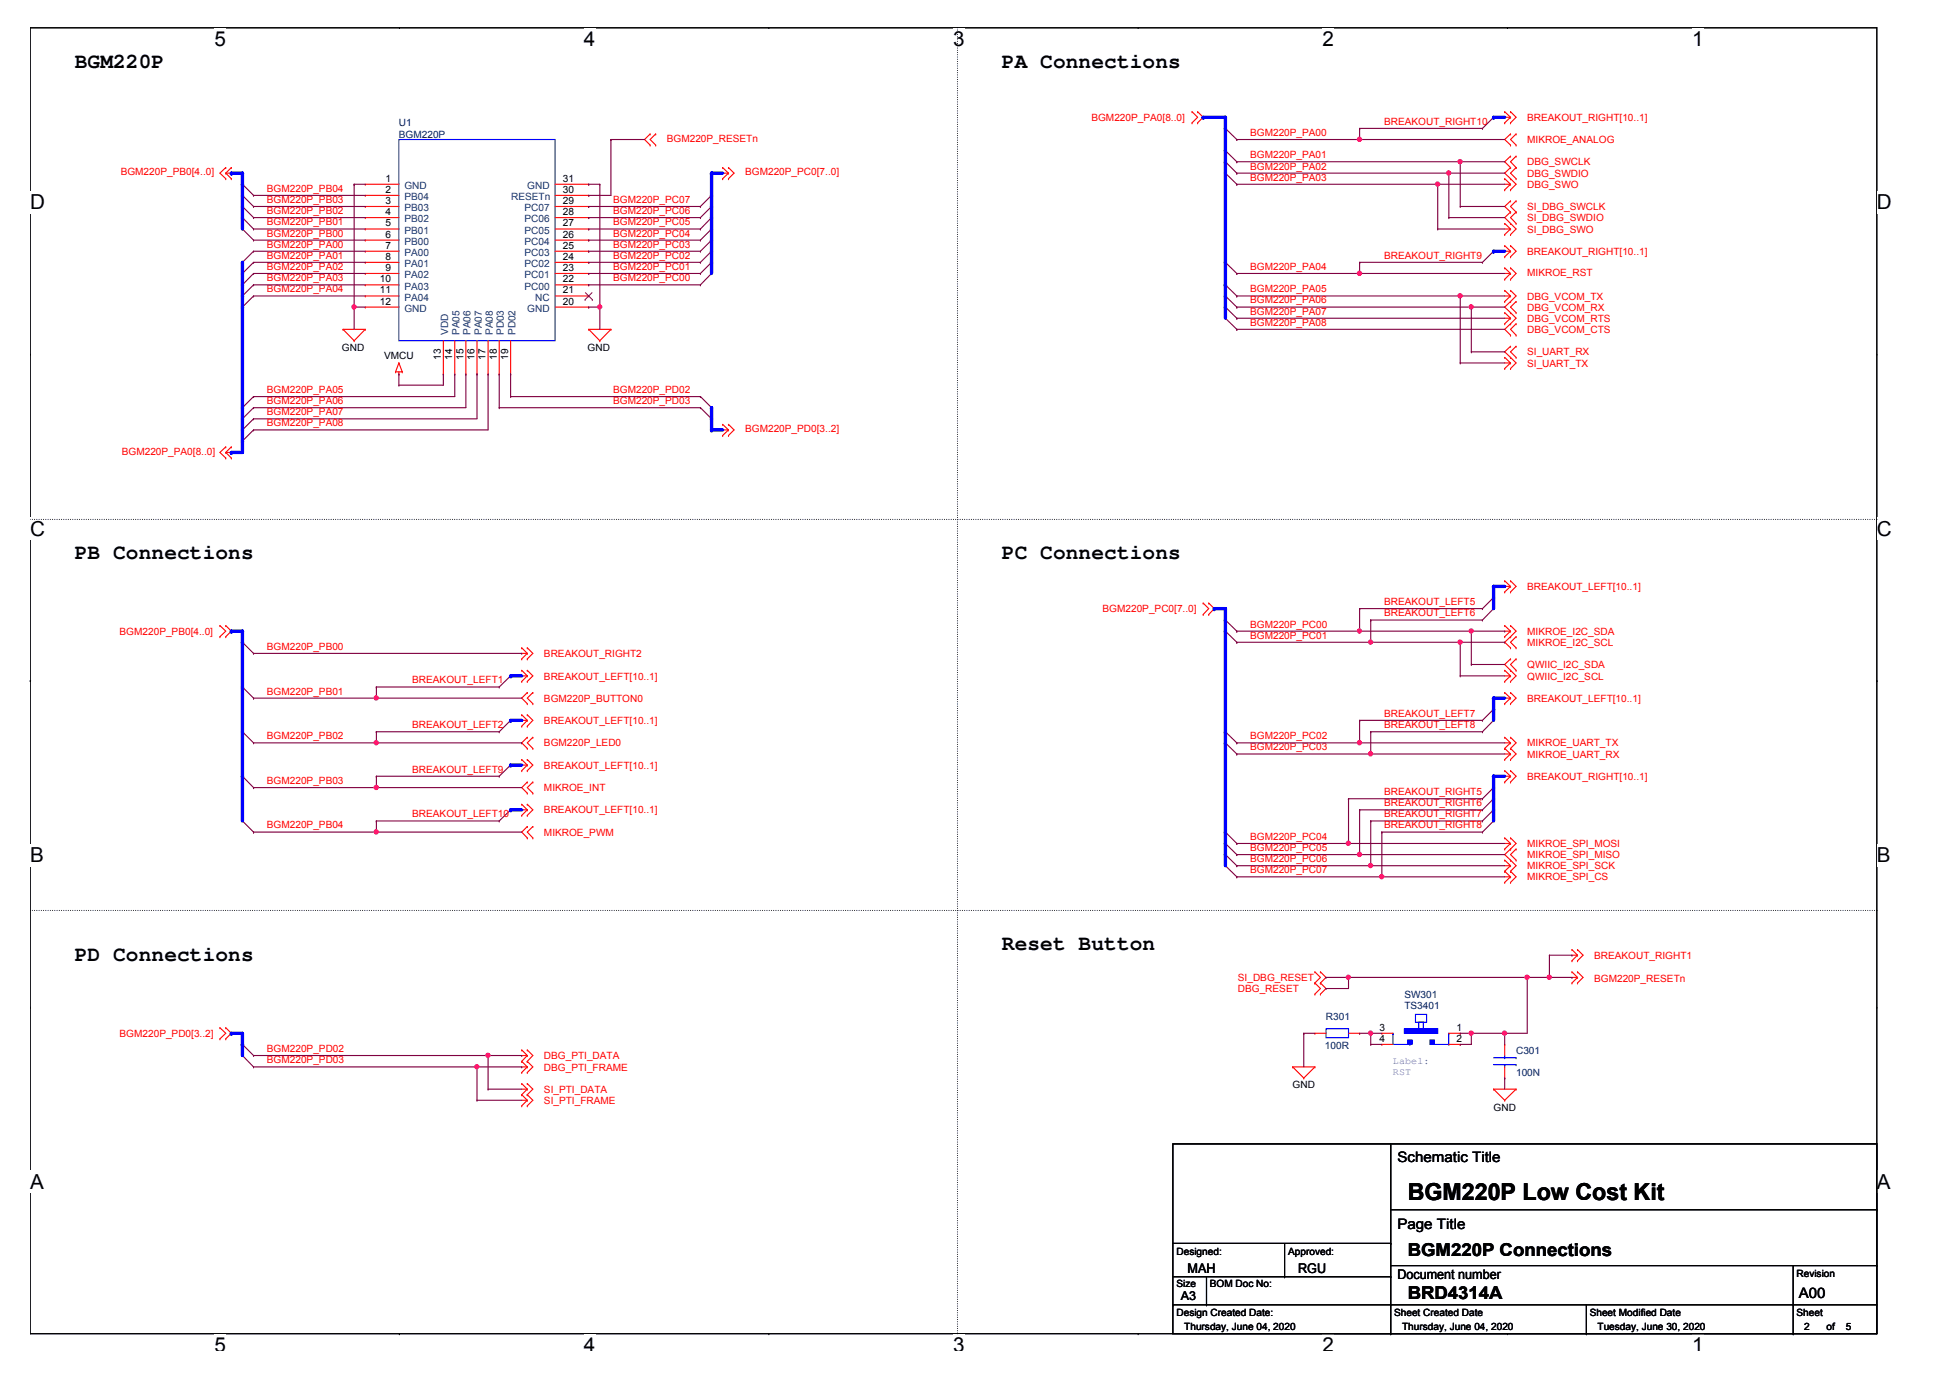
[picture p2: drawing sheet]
<svg xmlns="http://www.w3.org/2000/svg" width="297mm" height="210mm" viewBox="0 0 297 210" stroke-linecap="round" stroke-linejoin="round" font-family="sans-serif">
<defs><g id="words">
<text font-size="3.6" x="214.4" y="182.8">BGM220P Low Cost Kit</text>
<g font-size="3.2">
<text x="11.4" y="10.3">BGM220P</text>
<text x="152.6" y="10.3">PA Connections</text>
<text x="11.4" y="85.2">PB Connections</text>
<text x="152.6" y="85.2">PC Connections</text>
<text x="11.4" y="146.4">PD Connections</text>
<text x="152.6" y="144.7">Reset Button</text>
</g>
<g font-size="3.1">
<text x="32.7" y="7">5</text>
<text x="89" y="7">4</text>
<text x="145.2" y="7">3</text>
<text x="201.5" y="7">2</text>
<text x="257.7" y="7">1</text>
<text x="4.6" y="31.9">D</text>
<text x="285.9" y="31.9">D</text>
<text x="4.6" y="81.6">C</text>
<text x="285.9" y="81.6">C</text>
<text x="4.6" y="131.3">B</text>
<text x="285.9" y="131.3">B</text>
<text x="4.6" y="181.1">A</text>
<text x="285.9" y="181.1">A</text>
<text x="32.7" y="206">5</text>
<text x="89" y="206">4</text>
<text x="145.2" y="206">3</text>
<text x="201.5" y="206">2</text>
<text x="257.7" y="206">1</text>
</g>
<g font-size="2.7">
<text x="214.4" y="191.3">BGM220P Connections</text>
<text x="214.4" y="197.9">BRD4314A</text>
</g>
<g font-size="2.2">
<text x="212.9" y="177">Schematic Title</text>
<text x="212.9" y="187.2">Page Title</text>
<text x="274" y="197.7">A00</text>
</g>
<g font-size="2">
<text x="180.9" y="193.8">MAH</text>
<text x="197.8" y="193.8">RGU</text>
<text x="212.9" y="194.9">Document number</text>
</g>
<text font-size="1.9" x="179.9" y="198.1">A3</text>
<g font-size="1.5" fill="#000080">
<text x="60.8" y="19.3">U1</text>
<text x="60.8" y="21">BGM220P</text>
<text x="202" y="155.4">R301</text>
<text x="213.9" y="152">SW301</text>
<text x="213.9" y="153.7">TS3401</text>
<text x="201.8" y="159.8">100R</text>
<text x="230.9" y="160.5">C301</text>
<text x="230.9" y="163.9">100N</text>
</g>
<g font-size="1.5" fill="#f00">
<text x="101.6" y="21.6">BGM220P_RESETn</text>
<text x="166.3" y="18.4">BGM220P_PA0[8..0]</text>
<text x="190.4" y="20.7">BGM220P_PA00</text>
<text x="210.8" y="19">BREAKOUT_RIGHT10</text>
<text x="232.6" y="18.4">BREAKOUT_RIGHT[10..1]</text>
<text x="232.6" y="21.8">MIKROE_ANALOG</text>
<text x="18.4" y="26.7">BGM220P_PB0[4..0]</text>
<text x="40.7" y="29.2">BGM220P_PB04</text>
<text x="113.5" y="26.7">BGM220P_PC0[7..0]</text>
<text x="190.4" y="27.5">BGM220P_PA03</text>
<text x="190.4" y="25.8">BGM220P_PA02</text>
<text x="190.4" y="24.1">BGM220P_PA01</text>
<text x="232.6" y="25.2">DBG_SWCLK</text>
<text x="232.6" y="26.9">DBG_SWDIO</text>
<text x="232.6" y="28.6">DBG_SWO</text>
<text x="40.7" y="30.9">BGM220P_PB03</text>
<text x="40.7" y="32.6">BGM220P_PB02</text>
<text x="40.7" y="34.3">BGM220P_PB01</text>
<text x="93.4" y="34.3">BGM220P_PC05</text>
<text x="93.4" y="32.6">BGM220P_PC06</text>
<text x="93.4" y="30.9">BGM220P_PC07</text>
<text x="232.6" y="32">SI_DBG_SWCLK</text>
<text x="232.6" y="33.7">SI_DBG_SWDIO</text>
<text x="232.6" y="35.4">SI_DBG_SWO</text>
<text x="40.7" y="36">BGM220P_PB00</text>
<text x="40.7" y="37.7">BGM220P_PA00</text>
<text x="40.7" y="39.4">BGM220P_PA01</text>
<text x="40.7" y="41.1">BGM220P_PA02</text>
<text x="93.4" y="41.1">BGM220P_PC01</text>
<text x="93.4" y="39.4">BGM220P_PC02</text>
<text x="93.4" y="37.7">BGM220P_PC03</text>
<text x="93.4" y="36">BGM220P_PC04</text>
<text x="190.4" y="41.1">BGM220P_PA04</text>
<text x="210.8" y="39.4">BREAKOUT_RIGHT9</text>
<text x="232.6" y="38.8">BREAKOUT_RIGHT[10..1]</text>
<text x="40.7" y="44.5">BGM220P_PA04</text>
<text x="40.7" y="42.8">BGM220P_PA03</text>
<text x="93.4" y="42.8">BGM220P_PC00</text>
<text x="190.4" y="44.5">BGM220P_PA05</text>
<text x="190.4" y="46.2">BGM220P_PA06</text>
<text x="190.4" y="47.9">BGM220P_PA07</text>
<text x="232.6" y="42">MIKROE_RST</text>
<text x="232.6" y="47.3">DBG_VCOM_RX</text>
<text x="232.6" y="45.6">DBG_VCOM_TX</text>
<text x="190.4" y="49.6">BGM220P_PA08</text>
<text x="232.6" y="50.7">DBG_VCOM_CTS</text>
<text x="232.6" y="49">DBG_VCOM_RTS</text>
<text x="40.7" y="59.9">BGM220P_PA05</text>
<text x="93.4" y="59.9">BGM220P_PD02</text>
<text x="232.6" y="54.1">SI_UART_RX</text>
<text x="232.6" y="55.8">SI_UART_TX</text>
<text x="40.7" y="61.6">BGM220P_PA06</text>
<text x="40.7" y="63.2">BGM220P_PA07</text>
<text x="40.7" y="64.9">BGM220P_PA08</text>
<text x="93.4" y="61.6">BGM220P_PD03</text>
<text x="113.5" y="65.9">BGM220P_PD0[3..2]</text>
<text x="18.6" y="69.3">BGM220P_PA0[8..0]</text>
<text x="232.6" y="89.9">BREAKOUT_LEFT[10..1]</text>
<text x="168" y="93.3">BGM220P_PC0[7..0]</text>
<text x="190.4" y="95.6">BGM220P_PC00</text>
<text x="210.8" y="93.9">BREAKOUT_LEFT6</text>
<text x="210.8" y="92.2">BREAKOUT_LEFT5</text>
<text x="18.2" y="96.7">BGM220P_PB0[4..0]</text>
<text x="40.7" y="99">BGM220P_PB00</text>
<text x="82.9" y="100.1">BREAKOUT_RIGHT2</text>
<text x="190.4" y="97.3">BGM220P_PC01</text>
<text x="232.6" y="98.4">MIKROE_I2C_SCL</text>
<text x="232.6" y="96.7">MIKROE_I2C_SDA</text>
<text x="232.6" y="101.8">QWIIC_I2C_SDA</text>
<text x="40.7" y="105.8">BGM220P_PB01</text>
<text x="62.8" y="104.1">BREAKOUT_LEFT1</text>
<text x="82.9" y="106.9">BGM220P_BUTTON0</text>
<text x="82.9" y="103.5">BREAKOUT_LEFT[10..1]</text>
<text x="232.6" y="106.9">BREAKOUT_LEFT[10..1]</text>
<text x="232.6" y="103.5">QWIIC_I2C_SCL</text>
<text x="40.7" y="112.6">BGM220P_PB02</text>
<text x="62.8" y="110.9">BREAKOUT_LEFT2</text>
<text x="82.9" y="113.7">BGM220P_LED0</text>
<text x="82.9" y="110.3">BREAKOUT_LEFT[10..1]</text>
<text x="190.4" y="112.6">BGM220P_PC02</text>
<text x="210.8" y="110.9">BREAKOUT_LEFT8</text>
<text x="210.8" y="109.2">BREAKOUT_LEFT7</text>
<text x="232.6" y="113.7">MIKROE_UART_TX</text>
<text x="40.7" y="119.4">BGM220P_PB03</text>
<text x="62.8" y="117.7">BREAKOUT_LEFT9</text>
<text x="82.9" y="117.1">BREAKOUT_LEFT[10..1]</text>
<text x="190.4" y="114.3">BGM220P_PC03</text>
<text x="232.6" y="118.8">BREAKOUT_RIGHT[10..1]</text>
<text x="232.6" y="115.4">MIKROE_UART_RX</text>
<text x="62.8" y="124.5">BREAKOUT_LEFT10</text>
<text x="82.9" y="120.5">MIKROE_INT</text>
<text x="82.9" y="123.9">BREAKOUT_LEFT[10..1]</text>
<text x="210.8" y="124.5">BREAKOUT_RIGHT7</text>
<text x="210.8" y="122.8">BREAKOUT_RIGHT6</text>
<text x="210.8" y="121.1">BREAKOUT_RIGHT5</text>
<text x="40.7" y="126.2">BGM220P_PB04</text>
<text x="82.9" y="127.3">MIKROE_PWM</text>
<text x="190.4" y="131.3">BGM220P_PC06</text>
<text x="190.4" y="127.9">BGM220P_PC04</text>
<text x="190.4" y="129.6">BGM220P_PC05</text>
<text x="210.8" y="126.2">BREAKOUT_RIGHT8</text>
<text x="232.6" y="130.7">MIKROE_SPI_MISO</text>
<text x="232.6" y="129">MIKROE_SPI_MOSI</text>
<text x="190.4" y="133">BGM220P_PC07</text>
<text x="232.6" y="132.4">MIKROE_SPI_SCK</text>
<text x="232.6" y="134.1">MIKROE_SPI_CS</text>
<text x="188.6" y="149.4">SI_DBG_RESET</text>
<text x="242.8" y="149.6">BGM220P_RESETn</text>
<text x="242.8" y="146">BREAKOUT_RIGHT1</text>
<text x="188.6" y="151.1">DBG_RESET</text>
<text x="18.2" y="157.9">BGM220P_PD0[3..2]</text>
<text x="40.7" y="162">BGM220P_PD03</text>
<text x="40.7" y="160.2">BGM220P_PD02</text>
<text x="82.9" y="161.3">DBG_PTI_DATA</text>
<text x="82.9" y="163.1">DBG_PTI_FRAME</text>
<text x="82.9" y="166.5">SI_PTI_DATA</text>
<text x="82.9" y="168.1">SI_PTI_FRAME</text>
</g>
<g font-size="1.5">
<text x="58.7" y="27.7">1</text>
<text x="58.7" y="29.4">2</text>
<text x="85.7" y="27.7">31</text>
<text x="85.7" y="29.4">30</text>
<text x="58.7" y="31.1">3</text>
<text x="58.7" y="32.8">4</text>
<text x="58.7" y="34.5">5</text>
<text x="85.7" y="34.5">27</text>
<text x="85.7" y="31.1">29</text>
<text x="85.7" y="32.8">28</text>
<text x="58.7" y="36.2">6</text>
<text x="58.7" y="37.9">7</text>
<text x="58.7" y="39.6">8</text>
<text x="58.7" y="41.3">9</text>
<text x="85.7" y="41.3">23</text>
<text x="85.7" y="39.6">24</text>
<text x="85.7" y="37.9">25</text>
<text x="85.7" y="36.2">26</text>
<text x="57.9" y="43">10</text>
<text x="57.9" y="44.7">11</text>
<text x="57.9" y="46.4">12</text>
<text x="85.7" y="46.4">20</text>
<text x="85.7" y="44.7">21</text>
<text x="85.7" y="43">22</text>
<text x="52.1" y="53.5">GND</text>
<text x="89.5" y="53.5">GND</text>
<text x="58.5" y="54.7">VMCU</text>
<text x="67.2" y="54.8" transform="rotate(-90 67.2 54.8)">13</text>
<text x="68.9" y="54.8" transform="rotate(-90 68.9 54.8)">14</text>
<text x="70.6" y="54.8" transform="rotate(-90 70.6 54.8)">15</text>
<text x="72.3" y="54.8" transform="rotate(-90 72.3 54.8)">16</text>
<text x="74" y="54.8" transform="rotate(-90 74 54.8)">17</text>
<text x="75.7" y="54.8" transform="rotate(-90 75.7 54.8)">18</text>
<text x="77.4" y="54.8" transform="rotate(-90 77.4 54.8)">19</text>
<text x="210.2" y="157">3</text>
<text x="210.2" y="158.7">4</text>
<text x="221.9" y="157">1</text>
<text x="221.9" y="158.7">2</text>
<text x="196.9" y="165.8">GND</text>
<text x="227.5" y="169.2">GND</text>
<text x="179.2" y="191.1">Designed:</text>
<text x="196.2" y="191.1">Approved:</text>
<text x="179.2" y="196">Size</text>
<text x="184.3" y="196">BOM Doc No:</text>
<text x="273.7" y="194.5">Revision</text>
<text x="179.2" y="200.5">Design Created Date:</text>
<text x="180.4" y="202.5">Thursday, June 04, 2020</text>
<text x="212.4" y="200.5">Sheet Created Date</text>
<text x="213.6" y="202.5">Thursday, June 04, 2020</text>
<text x="242.2" y="200.5">Sheet Modified Date</text>
<text x="243.3" y="202.5">Tuesday, June 30, 2020</text>
<text x="273.7" y="200.5">Sheet</text>
<text x="274.8" y="202.5">2</text>
<text x="278.2" y="202.5">of</text>
<text x="281.1" y="202.5">5</text>
</g>
<g font-size="1.5" fill="#004080">
<text x="61.6" y="28.8">GND</text>
<text x="80.3" y="28.8">GND</text>
<text x="61.6" y="30.5">PB04</text>
<text x="61.6" y="32.2">PB03</text>
<text x="61.6" y="33.9">PB02</text>
<text x="61.6" y="35.6">PB01</text>
<text x="77.9" y="30.5">RESETn</text>
<text x="79.9" y="35.6">PC05</text>
<text x="79.9" y="32.2">PC07</text>
<text x="79.9" y="33.9">PC06</text>
<text x="61.6" y="37.3">PB00</text>
<text x="61.6" y="39">PA00</text>
<text x="61.6" y="40.7">PA01</text>
<text x="79.9" y="40.7">PC02</text>
<text x="79.9" y="39">PC03</text>
<text x="79.9" y="37.3">PC04</text>
<text x="61.6" y="42.4">PA02</text>
<text x="61.6" y="44.1">PA03</text>
<text x="61.6" y="45.8">PA04</text>
<text x="61.6" y="47.5">GND</text>
<text x="79.9" y="44.1">PC00</text>
<text x="79.9" y="42.4">PC01</text>
<text x="80.3" y="47.5">GND</text>
<text x="81.5" y="45.8">NC</text>
<text x="68.3" y="51.1" transform="rotate(-90 68.3 51.1)">VDD</text>
<text x="70" y="51.1" transform="rotate(-90 70 51.1)">PA05</text>
<text x="71.7" y="51.1" transform="rotate(-90 71.7 51.1)">PA06</text>
<text x="73.4" y="51.1" transform="rotate(-90 73.4 51.1)">PA07</text>
<text x="75.1" y="51.1" transform="rotate(-90 75.1 51.1)">PA08</text>
<text x="76.8" y="51.1" transform="rotate(-90 76.8 51.1)">PD03</text>
<text x="78.5" y="51.1" transform="rotate(-90 78.5 51.1)">PD02</text>
</g>
<g font-size="1.5" fill="#0080ff">
<text x="212.2" y="162">Label:</text>
<text x="212.2" y="163.7">RST</text>
</g>
</g></defs>
<path d="M4.6 4.2h281.3v199h-281.3z" fill="none" stroke="#000" stroke-width=".17"/>
<g fill="#fff">
<path d="M32.7 4.2h1.7v3.5h-1.7z"/>
<path d="M32.7 203.2h1.7v2.5h-1.7z"/>
</g>
<path d="M60.8 4.2h.1M60.8 203.2h.1" fill="none" stroke="#000" stroke-width=".17"/>
<g fill="#fff">
<path d="M89 4.2h1.7v3.5h-1.7z"/>
<path d="M89 203.2h1.7v2.5h-1.7z"/>
</g>
<path d="M117.1 4.2h.1M117.1 203.2h.1" fill="none" stroke="#000" stroke-width=".17"/>
<g fill="#fff">
<path d="M145.2 4.2h1.8v3.5h-1.8z"/>
<path d="M145.2 203.2h1.8v2.5h-1.8z"/>
</g>
<path d="M173.4 4.2h.1M173.4 203.2h.1" fill="none" stroke="#000" stroke-width=".17"/>
<g fill="#fff">
<path d="M201.5 4.2h1.7v3.5h-1.7z"/>
<path d="M201.5 203.2h1.7v2.5h-1.7z"/>
</g>
<path d="M229.6 4.2h.1M229.6 203.2h.1" fill="none" stroke="#000" stroke-width=".17"/>
<g fill="#fff">
<path d="M257.7 4.2h1.8v3.5h-1.8z"/>
<path d="M257.7 203.2h1.8v2.5h-1.8z"/>
<path d="M4.6 29.1h2.2v3.5h-2.2z"/>
<path d="M285.9 29.1h2.2v3.5h-2.2z"/>
<path d="M4.6 78.8h2.2v3.5h-2.2z"/>
<path d="M285.9 78.8h2.2v3.5h-2.2z"/>
</g>
<path d="M4.6 53.9h.1M285.9 53.9h.1" fill="none" stroke="#000" stroke-width=".17"/>
<g fill="#fff">
<path d="M4.6 128.5h2.1v3.5h-2.1z"/>
<path d="M285.9 128.5h2.1v3.5h-2.1z"/>
</g>
<path d="M4.6 103.7h.1M285.9 103.7h.1" fill="none" stroke="#000" stroke-width=".17"/>
<path d="M4.6 103.7h.1M285.9 103.7h.1" fill="none" stroke="#000" stroke-width=".15"/>
<g fill="#fff">
<path d="M4.6 178.3h2.1v3.4h-2.1z"/>
<path d="M285.9 178.3h2.1v3.4h-2.1z"/>
</g>
<g fill="none" stroke="#000" stroke-width=".17">
<path d="M4.6 153.4h.1M285.9 153.4h.1M178.7 174.2h107.2v29h-107.2zM211.9 174.2v29M178.7 198.8h.1M178.7 198.8h107.2M178.7 194.5h33.2M178.7 189.4h33.2M183.8 198.8h.1M183.8 194.5v4.3M195.7 194.5h.1M195.7 189.4v5.1"/>
<path d="M211.9 198.8h.1M211.9 194.5h.1M211.9 189.4h.1M211.9 184.3h74M211.9 192.8h74M241.7 198.8v4.4M273.1 198.8h.1M273.1 192.8v10.4M285.9 184.3h.1M285.9 192.8h.1M211.9 203.2h.1M241.7 203.2h.1"/>
<path d="M273.1 203.2h.1"/>
</g>
<path d="M145.9 4.2v199M4.6 79.1h281.3M285.9 79.1h.1M4.6 138.7h281.3M285.9 138.7h.1M145.9 203.2h.1" fill="none" stroke="#000" stroke-width=".17" stroke-dasharray="0 .3"/>
<g fill="none" stroke="#f00" stroke-width=".17">
<path d="M181.6 17h.1M181.6 18.7h.1M181.6 17l.8 .9-.8 .8M182.4 17h.1M182.4 18.7h.1M182.4 17l.9 .9-.9 .8M229.2 17h.1M229.2 18.7h.1M229.2 17l.9 .9M229.2 17.9h.9M230.1 17h.1M230.1 18.7h.1"/>
<path d="M230.1 17.9h.1M230.1 17l.8 .9-.8 .8M230.1 17.9l-.9 .8M34.4 27.2h.1M34.4 25.5h.1M34.4 26.4h.1M34.4 26.4h.8M34.4 25.5l-.9 .9 .9 .8M34.4 26.4l.8 .8M35.2 27.2h.1M35.2 25.5h.1M35.2 25.5l-.8 .9"/>
<path d="M55.6 28.1h.1M55.6 29.8h.1M55.6 31.5h.1M55.6 33.1h.1M55.6 34.9h.1M55.6 36.6h.1M55.6 38.3h.1M55.6 40h.1M55.6 28.1h5.2M55.6 34.9h5.2M55.6 38.3h5.2M55.6 29.8h5.2"/>
<path d="M55.6 31.5h5.2M55.6 33.1h5.2M55.6 36.6h5.2M55.6 40h5.2M84.6 28.1h5.1M84.6 34.9h5.1M84.6 38.3h5.1M84.6 29.8h5.1M84.6 31.5h5.1M84.6 33.1h5.1M84.6 36.6h5.1M84.6 40h5.1"/>
<path d="M89.7 40h.1M89.7 38.3h.1M89.7 36.6h.1M89.7 34.9h.1M89.7 31.5h.1M89.7 28.1h.1M89.7 29.8h.1M89.7 33.1h.1M99 22.1h.1M99 20.4h.1M99 20.4l-.8 .9 .8 .8M99.9 22.1h.1"/>
<path d="M99.9 20.4h.1M99.9 20.4l-.9 .9 .9 .8M110.1 25.5h.1M110.1 27.2h.1M110.1 25.5l.9 .9M110.1 26.4h.9M111 25.5h.1M111 27.2h.1M111 26.4h.1M111 25.5l.8 .9-.8 .8M111 26.4l-.9 .8M229.2 27.2h.1"/>
<path d="M229.2 28.9h.1M229.2 34h.1M229.2 35.7h.1M229.2 37.4h.1M229.2 39.1h.1M229.2 27.2l.9 .9M229.2 28.1h.9M229.2 34l.9 .9M229.2 34.9h.9M229.2 37.4l.9 .9M229.2 38.3h.9M230.1 25.5h.1"/>
<path d="M230.1 23.8h.1M230.1 27.2h.1M230.1 32.3h.1M230.1 30.6h.1M230.1 34h.1M230.1 28.9h.1M230.1 28.1h.1M230.1 35.7h.1M230.1 34.9h.1M230.1 37.4h.1M230.1 39.1h.1M230.1 38.3h.1"/>
<path d="M230.1 22.1h.1M230.1 20.4h.1M230.1 23.8l-.9 .8 .9 .9M230.1 25.5l-.9 .9 .9 .8M230.1 30.6l-.9 .9 .9 .8M230.1 32.3l-.9 .8 1.7 1.8-.8 .8M230.1 27.2l.8 .9-.8 .8M230.1 28.1l-.9 .8M230.1 34.9l-.9 .8M230.1 37.4l.8 .9-.8 .8M230.1 38.3l-.9 .8M230.1 20.4l-.9 .9 .9 .8"/>
<path d="M230.9 25.5h.1M230.9 23.8h.1M230.9 27.2h.1M230.9 32.3h.1M230.9 30.6h.1M230.9 34h.1M230.9 22.1h.1M230.9 20.4h.1M230.9 23.8l-.8 .8 .8 .9M230.9 25.5l-.8 .9 .8 .8M230.9 30.6l-.8 .9 .8 .8M230.9 32.3l-.8 .8 .8 .9"/>
<path d="M230.9 20.4l-.8 .9 .8 .8M52.3 50.2h.1M52.3 50.2h3.3M52.3 50.2l1.6 1.7M53.9 51.9h.1M55.6 50.2h.1M55.6 41.7h.1M55.6 43.4h.1M55.6 45.1h.1M55.6 46.8h.1M55.6 50.2l-1.7 1.7M55.6 41.7h5.2"/>
<path d="M55.6 45.1h5.2M55.6 43.4h5.2M55.6 46.8h5.2M60.3 56.6h.1M60.3 56.6h1M60.8 57h.1M60.8 55.3h.1M60.8 56.6v.4M60.8 55.3l-.5 1.3M60.8 55.3l.5 1.3M61.3 56.6h.1M67.5 57h.1"/>
<path d="M67.5 51.9v5.1M69.3 57h.1M69.3 51.9v5.1M71 57h.1M71 51.9v5.1M72.7 57h.1M72.7 51.9v5.1M74.4 57h.1M74.4 51.9v5.1M76 57h.1M76 51.9v5.1M77.8 57h.1"/>
<path d="M77.8 51.9v5.1M84.6 41.7h5.1M84.6 45.1h5.1M84.6 43.4h5.1M84.6 46.8h5.1M89.7 50.2h.1M89.7 46.8h.1M89.7 45.1h.1M89.7 43.4h.1M89.7 41.7h.1M89.7 50.2h3.4M89.7 50.2l1.7 1.7"/>
<path d="M91.4 51.9h.1M93.1 50.2h.1M93.1 50.2l-1.7 1.7M229.2 40.8h.1M229.2 42.5h.1M229.2 44.2h.1M229.2 45.9h.1M229.2 47.6h.1M229.2 49.3h.1M229.2 54.4h.1M229.2 56.1h.1M229.2 40.8l.9 .9"/>
<path d="M229.2 41.7h.9M229.2 44.2l.9 .9M229.2 45.1h.9M229.2 47.6l.9 .9M229.2 48.5h.9M229.2 54.4l.9 .9M229.2 55.3h.9M230.1 40.8h.1M230.1 42.5h.1M230.1 41.7h.1M230.1 47.6h.1M230.1 45.9h.1"/>
<path d="M230.1 51.1h.1M230.1 49.3h.1M230.1 54.4h.1M230.1 52.7h.1M230.1 44.2h.1M230.1 45.1h.1M230.1 48.5h.1M230.1 56.1h.1M230.1 55.3h.1M230.1 40.8l.8 .9-.8 .8M230.1 41.7l-.9 .8M230.1 45.9l-.9 .9 .9 .8"/>
<path d="M230.1 49.3l-.9 .9 .9 .9M230.1 52.7l-.9 .9 .9 .8M230.1 44.2l.8 .9-.8 .8M230.1 45.1l-.9 .8M230.1 47.6l.8 .9-.8 .8M230.1 48.5l-.9 .8M230.1 54.4l.8 .9-.8 .8M230.1 55.3l-.9 .8M230.9 47.6h.1M230.9 45.9h.1M230.9 51.1h.1M230.9 49.3h.1"/>
<path d="M230.9 54.4h.1M230.9 52.7h.1M230.9 45.9l-.8 .9 .8 .8M230.9 49.3l-.8 .9 .8 .9M230.9 52.7l-.8 .9 .8 .8M34.4 69.8h.1M34.4 68.1h.1M34.4 68.9h.1M34.4 68.1l-.9 .8 .9 .9M34.4 68.9l.8 .9M34.4 68.9h.8M35.2 69.8h.1"/>
<path d="M35.2 68.1h.1M35.2 68.1l-.8 .8M110.1 66.3h.1M110.1 64.6h.1M110.1 64.6l.9 .9M110.1 65.5h.9M111 66.3h.1M111 64.6h.1M111 65.5h.1M111 64.6l.8 .9-.8 .8M111 65.5l-.9 .8M33.5 95.3h.1"/>
<path d="M33.5 97h.1M33.5 95.3l.9 .8-.9 .9M34.4 95.3h.1M34.4 97h.1M34.4 95.3l.8 .8-.8 .9M79.5 98.7h.1M79.5 98.7l.8 .8M79.5 99.5h.8M80.3 98.7h.1M80.3 99.5h.1M80.3 98.7l.9 .8-.9 .9M80.3 99.5l-.8 .9"/>
<path d="M183.3 91.9h.1M183.3 93.6h.1M183.3 91.9l.8 .8-.8 .9M184.1 91.9h.1M184.1 93.6h.1M184.1 91.9l.9 .8-.9 .9M229.2 88.5h.1M229.2 90.2h.1M229.2 95.3h.1M229.2 97h.1M229.2 88.5l.9 .8M229.2 89.3h.9"/>
<path d="M229.2 95.3l.9 .8M229.2 96.1h.9M230.1 98.7h.1M230.1 97h.1M230.1 88.5h.1M230.1 90.2h.1M230.1 89.3h.1M230.1 95.3h.1M230.1 96.1h.1M230.1 97l-.9 .8 .9 .9M230.1 88.5l.8 .8-.8 .9M230.1 89.3l-.9 .9"/>
<path d="M230.1 95.3l.8 .8-.8 .9M230.1 96.1l-.9 .9M230.9 98.7h.1M230.9 97h.1M230.9 97l-.8 .8 .8 .9M79.5 102.1h.1M79.5 103.8h.1M79.5 115.7h.1M79.5 117.4h.1M79.5 100.4h.1M79.5 108.9h.1M79.5 110.6h.1"/>
<path d="M79.5 102.1l.8 .9M79.5 103h.8M79.5 115.7l.8 .8M79.5 116.5h.8M79.5 108.9l.8 .8M79.5 109.7h.8M80.3 107.2h.1M80.3 105.5h.1M80.3 114h.1M80.3 112.3h.1M80.3 119.1h.1M80.3 102.1h.1"/>
<path d="M80.3 103.8h.1M80.3 103h.1M80.3 115.7h.1M80.3 117.4h.1M80.3 116.5h.1M80.3 100.4h.1M80.3 108.9h.1M80.3 110.6h.1M80.3 109.7h.1M80.3 105.5l-.8 .8 .8 .9M80.3 112.3l-.8 .9 .8 .8M80.3 119.1l-.8 .9 .8 .8"/>
<path d="M80.3 102.1l.9 .9-.9 .8M80.3 103l-.8 .8M80.3 115.7l.9 .8-.9 .9M80.3 116.5l-.8 .9M80.3 108.9l.9 .8-.9 .9M80.3 109.7l-.8 .9M81.2 107.2h.1M81.2 105.5h.1M81.2 114h.1M81.2 112.3h.1M81.2 119.1h.1M81.2 105.5l-.9 .8 .9 .9"/>
<path d="M81.2 112.3l-.9 .9 .9 .8M81.2 119.1l-.9 .9 .9 .8M229.2 105.5h.1M229.2 107.2h.1M229.2 112.3h.1M229.2 114h.1M229.2 117.4h.1M229.2 119.1h.1M229.2 115.7h.1M229.2 102.1h.1M229.2 103.8h.1M229.2 103h.9"/>
<path d="M229.2 105.5l.9 .8M229.2 106.3h.9M229.2 112.3l.9 .9M229.2 113.2h.9M229.2 117.4l.9 .8M229.2 118.2h.9M229.2 114l.9 .8M229.2 114.8h.9M229.2 102.1l.9 .9M230.1 105.5h.1M230.1 107.2h.1M230.1 106.3h.1"/>
<path d="M230.1 112.3h.1M230.1 114h.1M230.1 113.2h.1M230.1 117.4h.1M230.1 119.1h.1M230.1 118.2h.1M230.1 115.7h.1M230.1 114.8h.1M230.1 102.1h.1M230.1 100.4h.1M230.1 103.8h.1M230.1 103h.1"/>
<path d="M230.1 105.5l.8 .8-.8 .9M230.1 106.3l-.9 .9M230.1 112.3l.8 .9-.8 .8M230.1 113.2l-.9 .8M230.1 117.4l.8 .8-.8 .9M230.1 118.2l-.9 .9M230.1 114l.8 .8-.8 .9M230.1 114.8l-.9 .9M230.1 100.4l-.9 .8 1.7 1.8-.8 .8M230.1 103l-.9 .8M230.9 102.1h.1M230.9 100.4h.1"/>
<path d="M230.9 100.4l-.8 .8 .8 .9M79.5 122.5h.1M79.5 124.2h.1M79.5 122.5l.8 .9M79.5 123.4h.8M80.3 120.8h.1M80.3 127.6h.1M80.3 125.9h.1M80.3 122.5h.1M80.3 124.2h.1M80.3 123.4h.1M80.3 125.9l-.8 .8 .8 .9"/>
<path d="M80.3 122.5l.9 .9-.9 .8M80.3 123.4l-.8 .8M81.2 120.8h.1M81.2 127.6h.1M81.2 125.9h.1M81.2 125.9l-.9 .8 .9 .9M229.2 127.6h.1M229.2 129.3h.1M229.2 131h.1M229.2 132.7h.1M229.2 134.4h.1M229.2 127.6l.9 .9"/>
<path d="M229.2 128.5h.9M229.2 131l.9 .9M229.2 131.9h.9M229.2 132.7l.9 .9M229.2 133.6h.9M230.1 131h.1M230.1 129.3h.1M230.1 127.6h.1M230.1 128.5h.1M230.1 132.7h.1M230.1 131.9h.1M230.1 134.4h.1"/>
<path d="M230.1 133.6h.1M230.1 131l.8 .9-.8 .8M230.1 129.3l-.9 .9 .9 .8M230.1 127.6l.8 .9-.8 .8M230.1 128.5l-.9 .8M230.1 131.9l-.9 .8M230.1 132.7l.8 .9-.8 .8M230.1 133.6l-.9 .8M230.9 131h.1M230.9 129.3h.1M230.9 129.3l-.8 .9 .8 .8M33.5 156.5h.1"/>
<path d="M33.5 158.2h.1M33.5 156.5l.9 .9-.9 .8M34.4 156.5h.1M34.4 158.2h.1M34.4 156.5l.8 .9-.8 .8M79.5 159.9h.1M79.5 159.9l.8 .9M80.3 159.9h.1M80.3 159.9l.9 .9-.9 .9M200.3 149.7h.1M200.3 151.4h.1M200.3 148h.1"/>
<path d="M200.3 149.7l.8 .9-.8 .8M200.3 148l.8 .9-.8 .8M201.1 149.7h.1M201.1 151.4h.1M201.1 148h.1M201.1 149.7l.9 .9-.9 .8M201.1 148l.9 .9-.9 .8M229.2 159.1h.1M229.2 159.1v1.7M239.5 148h.1M239.5 149.7h.1M239.5 144.7h.1"/>
<path d="M239.5 146.3h.1M239.5 148l.8 .9M239.5 148.9h.8M239.5 144.7l.8 .8M239.5 145.5h.8M240.3 148h.1M240.3 149.7h.1M240.3 148.9h.1M240.3 144.7h.1M240.3 146.3h.1M240.3 145.5h.1M240.3 148l.8 .9-.8 .8"/>
<path d="M240.3 148.9l-.8 .8M240.3 144.7l.8 .8-.8 .8M240.3 145.5l-.8 .8M79.5 161.7h.1M79.5 163.4h.1M79.5 166.8h.1M79.5 168.4h.1M79.5 165.1h.1M79.5 162.5h.8M79.5 165.9h.8M79.5 160.8h.8M79.5 161.7l.8 .8"/>
<path d="M79.5 166.8l.8 .8M79.5 167.6h.8M79.5 165.1l.8 .8M80.3 161.7h.1M80.3 160.8h.1M80.3 163.4h.1M80.3 162.5h.1M80.3 166.8h.1M80.3 168.4h.1M80.3 167.6h.1M80.3 165.1h.1M80.3 165.9h.1"/>
<path d="M80.3 160.8l-.8 .9M80.3 161.7l.9 .8-.9 .9M80.3 162.5l-.8 .9M80.3 166.8l.9 .8-.9 .8M80.3 167.6l-.8 .8M80.3 165.1l.9 .8-.9 .9M80.3 165.9l-.8 .9M196.9 162.5h.1M196.9 162.5h3.4M196.9 162.5l1.7 1.7M198.6 164.2h.1M200.3 162.5h.1"/>
<path d="M200.3 162.5l-1.7 1.7M227.5 165.9h.1M227.5 165.9h3.4M227.5 165.9l1.7 1.7M229.2 167.6h.1M229.2 164.2h.1M229.2 162.5v1.7M230.9 165.9h.1M230.9 165.9l-1.7 1.7"/>
</g>
<g fill="none" stroke="#800040" stroke-width=".17">
<path d="M186.7 19.6l1.7 1.7M225.8 19.6h.1M227.5 17.9l-1.7 1.7M36.9 28.1h.1M36.9 29.8h.1M36.9 40h.1M36.9 31.5h.1M36.9 33.1h.1M36.9 34.9h.1M36.9 28.1l1.7 1.7M36.9 29.8l1.7 1.7M36.9 31.5l1.7 1.6"/>
<path d="M36.9 33.1l1.7 1.8M36.9 34.9l1.7 1.7M38.6 38.3l-1.7 1.7M38.6 40l-1.7 1.7M106.7 40h.1M106.7 38.3h.1M106.7 36.6h.1M106.7 34.9h.1M106.7 33.1h.1M106.7 31.5h.1M108.4 40l-1.7 1.7M108.4 38.3l-1.7 1.7"/>
<path d="M108.4 36.6l-1.7 1.7M108.4 34.9l-1.7 1.7M108.4 33.1l-1.7 1.8M108.4 31.5l-1.7 1.6M108.4 29.8l-1.7 1.7M186.7 22.9l1.7 1.7M186.7 24.6l1.7 1.8M186.7 26.4l1.7 1.7M186.7 40l1.7 1.7M188.4 21.3h.1M188.4 24.6h.1M188.4 26.4h.1"/>
<path d="M188.4 28.1h.1M225.8 40h.1M227.5 38.3l-1.7 1.7M36.9 41.7h.1M36.9 43.4h.1M36.9 45.1h.1M36.9 46.8h.1M38.6 41.7l-1.7 1.7M38.6 43.4l-1.7 1.7M38.6 45.1l-1.7 1.7M106.7 43.4h.1M106.7 41.7h.1"/>
<path d="M108.4 41.7l-1.7 1.7M186.7 43.4l1.7 1.7M186.7 45.1l1.7 1.7M186.7 46.8l1.7 1.7M186.7 48.5l1.7 1.7M188.4 41.7h.1M188.4 45.1h.1M188.4 46.8h.1M188.4 48.5h.1M188.4 50.2h.1M36.9 62.1h.1M36.9 63.8h.1"/>
<path d="M36.9 65.5h.1M36.9 67.2h.1M38.6 60.4l-1.7 1.7M38.6 62.1l-1.7 1.7M38.6 63.8l-1.7 1.7M38.6 65.5l-1.7 1.7M106.7 60.4h.1M106.7 62.1h.1M106.7 60.4l1.7 1.7M106.7 62.1l1.7 1.7M36.9 97.8l1.7 1.7M38.6 99.5h.1"/>
<path d="M186.7 94.4l1.7 1.7M186.7 96.1l1.7 1.7M188.4 96.1h.1M188.4 97.8h.1M225.8 94.4h.1M225.8 92.7h.1M227.5 92.7l-1.7 1.7M227.5 91l-1.7 1.7M36.9 104.6l1.7 1.7M36.9 111.5l1.7 1.7M36.9 118.2l1.7 1.8M38.6 106.3h.1"/>
<path d="M38.6 113.2h.1M38.6 120h.1M76 104.6h.1M76 118.2h.1M76 111.5h.1M77.8 103l-1.8 1.6M77.8 116.5l-1.8 1.7M77.8 109.7l-1.8 1.8M186.7 111.5l1.7 1.7M186.7 113.2l1.7 1.6M188.4 113.2h.1M188.4 114.8h.1"/>
<path d="M225.8 111.5h.1M225.8 109.7h.1M227.5 109.7l-1.7 1.8M227.5 108l-1.7 1.7M227.5 120l-1.7 1.7M36.9 125.1l1.7 1.6M38.6 126.7h.1M76 125.1h.1M77.8 123.4l-1.8 1.7M186.7 130.2l1.7 1.7M186.7 131.9l1.7 1.7M186.7 126.7l1.7 1.8"/>
<path d="M186.7 128.5l1.7 1.7M188.4 131.9h.1M188.4 133.6h.1M188.4 128.5h.1M188.4 130.2h.1M225.8 125.1h.1M225.8 123.4h.1M225.8 121.7h.1M225.8 126.7h.1M227.5 123.4l-1.7 1.7M227.5 121.7l-1.7 1.7M227.5 125.1l-1.7 1.6"/>
<path d="M36.9 159.1l1.7 1.7M36.9 160.8l1.7 1.7M38.6 160.8h.1M38.6 162.5h.1"/>
</g>
<path d="M60.8 21.3h23.8v30.6h-23.8zM218.2 159.1h2.5M220.7 159.1h.1M227.5 161.1h3.4M227.5 162.2h3.4M229.2 162.2h.1M229.2 161.1h.1M229.2 160.8v.3M229.2 162.2v.3M230.9 161.1h.1M230.9 162.2h.1" fill="none" stroke="#00f" stroke-width=".17"/>
<path d="M89.1 45.6h.1M89.2 44.6l1 1M90.2 44.6l-1.1 1M90.2 45.6h.1" fill="none" stroke="#804000" stroke-width=".15"/>
<path d="M213.9 156.7h5.1v.7h-5.1z" fill-rule="evenodd" fill="#00f"/>
<path d="M213.9 156.7h5.1v.7h-5.1zM216.1 155.7h.7v1h-.7z" fill="none" stroke="#00f" stroke-width=".17"/>
<path d="M214.4 158.4h.7v.7h-.7z" fill-rule="evenodd" fill="#00f"/>
<path d="M214.4 158.4h.7v.7h-.7zM215.6 154.5h1.7v1.2h-1.7z" fill="none" stroke="#00f" stroke-width=".17"/>
<path d="M217.8 158.4h.7v.7h-.7z" fill-rule="evenodd" fill="#00f"/>
<path d="M202 156.7h3.4v1.4h-3.4zM212.2 157.4h.1M212.2 157.4v1.7h2.6M214.8 159.1h.1M217.8 158.4h.7v.7h-.7zM220.7 157.4h.1M220.7 157.4v1.7" fill="none" stroke="#00f" stroke-width=".17"/>
<path d="M200.3 157.4h.1M200.3 157.4h1.7M205.4 157.4h1.7M207.1 157.4h.1M210.5 157.4h.1M210.5 159.1h.1M210.5 157.4h1.7M210.5 159.1h1.7M220.7 157.4h1.7M220.7 159.1h1.7M222.4 157.4h.1M222.4 159.1h.1" fill="none" stroke="#f00" stroke-width=".17"/>
<g fill="none" stroke="#800040" stroke-width=".17">
<path d="M198.6 157.4h.1M198.6 157.4h1.7M198.6 157.4v5.1M207.1 157.4h.1M207.1 157.4h3.4M208.8 159.1h.1M208.8 157.4h.1M208.8 159.1h1.7M222.4 159.1h.1M222.4 157.4h.1M222.4 157.4h1.7M224.1 157.4h.1"/>
<path d="M224.1 157.4v1.7h-1.7"/>
</g>
<circle cx="224.1" cy="157.4" r=".32" fill="#f0f"/>
<circle cx="224.1" cy="157.4" r=".32" fill="none" stroke="#f0f" stroke-width=".17"/>
<path d="M186.7 17.9v1.7" fill="none" stroke="#00f" stroke-width=".51"/>
<circle cx="186.7" cy="17.9" r=".25" fill="#00f"/>
<path d="M186.7 19.6v3.3" fill="none" stroke="#00f" stroke-width=".51"/>
<circle cx="186.7" cy="19.6" r=".25" fill="#00f"/>
<path d="M186.7 24.6v1.8" fill="none" stroke="#00f" stroke-width=".51"/>
<circle cx="186.7" cy="24.6" r=".25" fill="#00f"/>
<path d="M186.7 43.4v1.7" fill="none" stroke="#00f" stroke-width=".51"/>
<circle cx="186.7" cy="43.4" r=".25" fill="#00f"/>
<path d="M188.4 28.1h.1M188.4 28.1h30.6" fill="none" stroke="#800040" stroke-width=".17"/>
<circle cx="219" cy="28" r=".32" fill="#f0f"/>
<circle cx="219" cy="28" r=".32" fill="none" stroke="#f0f" stroke-width=".17"/>
<path d="M183.3 17.9h3.4" fill="none" stroke="#00f" stroke-width=".51"/>
<circle cx="183.3" cy="17.9" r=".25" fill="#00f"/>
<path d="M36.9 96.1v1.7" fill="none" stroke="#00f" stroke-width=".51"/>
<circle cx="36.9" cy="96.1" r=".25" fill="#00f"/>
<path d="M36.9 97.8v6.8" fill="none" stroke="#00f" stroke-width=".51"/>
<circle cx="36.9" cy="97.8" r=".25" fill="#00f"/>
<path d="M35.2 96.1h1.7" fill="none" stroke="#00f" stroke-width=".51"/>
<circle cx="35.2" cy="96.1" r=".25" fill="#00f"/>
<path d="M220.7 26.4h.1M220.7 26.4v6.7M222.4 24.6h.1M222.4 24.6v6.9" fill="none" stroke="#800040" stroke-width=".17"/>
<path d="M186.7 22.9v1.7" fill="none" stroke="#00f" stroke-width=".51"/>
<circle cx="186.7" cy="22.9" r=".25" fill="#00f"/>
<path d="M202 150.6h.1M205.4 148.9h.1M205.4 148.9v1.7h-3.4M205.4 148.9h27.2M229.2 157.4h.1M229.2 157.4v1.7M229.2 157.4h3.4M229.2 164.2h.1M229.2 164.2v1.7" fill="none" stroke="#800040" stroke-width=".17"/>
<circle cx="232.6" cy="148.9" r=".32" fill="#f0f"/>
<circle cx="232.6" cy="148.9" r=".32" fill="none" stroke="#f0f" stroke-width=".17"/>
<circle cx="205.4" cy="148.9" r=".32" fill="#f0f"/>
<circle cx="205.4" cy="148.9" r=".32" fill="none" stroke="#f0f" stroke-width=".17"/>
<path d="M232.6 148.9h3.4M236 148.9h.1" fill="none" stroke="#800040" stroke-width=".17"/>
<circle cx="236" cy="148.9" r=".32" fill="#f0f"/>
<circle cx="236" cy="148.9" r=".32" fill="none" stroke="#f0f" stroke-width=".17"/>
<g fill="none" stroke="#800040" stroke-width=".17">
<path d="M188.4 21.3h.1M188.4 21.3h18.7M219 34.9h.1M219 28.1h.1M219 34.9h10.2M219 28.1h10.2M220.7 33.1h.1M220.7 26.4h.1M220.7 33.1h8.5M220.7 26.4h8.5M222.4 31.5h.1M222.4 24.6h.1"/>
<path d="M222.4 31.5h6.8M222.4 24.6h6.8M188.4 41.7h.1M188.4 45.1h.1M188.4 41.7h18.7M188.4 45.1h34"/>
</g>
<circle cx="222.4" cy="45.1" r=".32" fill="#f0f"/>
<circle cx="222.4" cy="45.1" r=".32" fill="none" stroke="#f0f" stroke-width=".17"/>
<path d="M188.4 46.8h.1M188.4 46.8h35.7" fill="none" stroke="#800040" stroke-width=".17"/>
<circle cx="224.1" cy="46.8" r=".32" fill="#f0f"/>
<circle cx="224.1" cy="46.8" r=".32" fill="none" stroke="#f0f" stroke-width=".17"/>
<path d="M219 28.1h.1M219 28.1v6.8" fill="none" stroke="#800040" stroke-width=".17"/>
<path d="M186.7 26.4v13.6" fill="none" stroke="#00f" stroke-width=".51"/>
<circle cx="186.7" cy="40" r=".25" fill="#00f"/>
<path d="M38.6 99.5h40.9M79.5 99.5h.1M38.6 106.3h.1M38.6 106.3h18.7M202 148.9h.1M202 148.9h3.4M224.1 157.4h.1M224.1 157.4h5.1M232.6 148.9h.1M232.6 148.9v8.5" fill="none" stroke="#800040" stroke-width=".17"/>
<circle cx="229.2" cy="157.4" r=".32" fill="#f0f"/>
<circle cx="229.2" cy="157.4" r=".32" fill="none" stroke="#f0f" stroke-width=".17"/>
<path d="M208.8 157.4h.1M208.8 157.4v1.7" fill="none" stroke="#800040" stroke-width=".17"/>
<circle cx="208.8" cy="157.4" r=".32" fill="#f0f"/>
<circle cx="208.8" cy="157.4" r=".32" fill="none" stroke="#f0f" stroke-width=".17"/>
<path d="M36.9 62.1v1.7" fill="none" stroke="#00f" stroke-width=".51"/>
<circle cx="36.9" cy="62.1" r=".25" fill="#00f"/>
<path d="M36.9 63.8v1.7" fill="none" stroke="#00f" stroke-width=".51"/>
<circle cx="36.9" cy="63.8" r=".25" fill="#00f"/>
<path d="M36.9 65.5v1.7" fill="none" stroke="#00f" stroke-width=".51"/>
<circle cx="36.9" cy="65.5" r=".25" fill="#00f"/>
<path d="M36.9 67.2v1.7" fill="none" stroke="#00f" stroke-width=".51"/>
<circle cx="36.9" cy="67.2" r=".25" fill="#00f"/>
<path d="M108.4 26.4h1.7" fill="none" stroke="#00f" stroke-width=".51"/>
<circle cx="108.4" cy="26.4" r=".25" fill="#00f"/>
<path d="M108.4 63.8v1.7" fill="none" stroke="#00f" stroke-width=".51"/>
<circle cx="108.4" cy="63.8" r=".25" fill="#00f"/>
<path d="M108.4 62.1v1.7" fill="none" stroke="#00f" stroke-width=".51"/>
<circle cx="108.4" cy="62.1" r=".25" fill="#00f"/>
<path d="M93.1 21.3h.1M93.1 21.3v8.5M93.1 21.3h5.1" fill="none" stroke="#800040" stroke-width=".17"/>
<path d="M36.9 29.8v1.7" fill="none" stroke="#00f" stroke-width=".51"/>
<circle cx="36.9" cy="29.8" r=".25" fill="#00f"/>
<path d="M36.9 31.5v1.6" fill="none" stroke="#00f" stroke-width=".51"/>
<circle cx="36.9" cy="31.5" r=".25" fill="#00f"/>
<path d="M36.9 33.1v1.8" fill="none" stroke="#00f" stroke-width=".51"/>
<circle cx="36.9" cy="33.1" r=".25" fill="#00f"/>
<path d="M89.7 34.9h.1M89.7 33.1h.1M89.7 31.5h.1M89.7 34.9h17M89.7 33.1h17M89.7 31.5h17" fill="none" stroke="#800040" stroke-width=".17"/>
<path d="M108.4 33.1v1.8" fill="none" stroke="#00f" stroke-width=".51"/>
<circle cx="108.4" cy="33.1" r=".25" fill="#00f"/>
<path d="M108.4 40v1.7" fill="none" stroke="#00f" stroke-width=".51"/>
<circle cx="108.4" cy="40" r=".25" fill="#00f"/>
<path d="M108.4 31.5v1.6" fill="none" stroke="#00f" stroke-width=".51"/>
<circle cx="108.4" cy="31.5" r=".25" fill="#00f"/>
<path d="M108.4 38.3v1.7" fill="none" stroke="#00f" stroke-width=".51"/>
<circle cx="108.4" cy="38.3" r=".25" fill="#00f"/>
<path d="M108.4 29.8v1.7" fill="none" stroke="#00f" stroke-width=".51"/>
<circle cx="108.4" cy="29.8" r=".25" fill="#00f"/>
<path d="M108.4 36.6v1.7" fill="none" stroke="#00f" stroke-width=".51"/>
<circle cx="108.4" cy="36.6" r=".25" fill="#00f"/>
<path d="M108.4 34.9v1.7" fill="none" stroke="#00f" stroke-width=".51"/>
<circle cx="108.4" cy="34.9" r=".25" fill="#00f"/>
<path d="M36.9 46.8v15.3" fill="none" stroke="#00f" stroke-width=".51"/>
<circle cx="36.9" cy="46.8" r=".25" fill="#00f"/>
<path d="M69.3 57h.1M69.3 57v3.4h-30.7M38.6 60.4h.1" fill="none" stroke="#800040" stroke-width=".17"/>
<path d="M108.4 65.5h1.7" fill="none" stroke="#00f" stroke-width=".51"/>
<circle cx="108.4" cy="65.5" r=".25" fill="#00f"/>
<g fill="none" stroke="#800040" stroke-width=".17">
<path d="M89.7 29.8h.1M89.7 40h.1M89.7 38.3h.1M89.7 36.6h.1M89.7 29.8h3.4M89.7 40h17M89.7 38.3h17M89.7 36.6h17M38.6 45.1h.1M38.6 45.1h17M60.8 57h.1M60.8 57v1.7"/>
<path d="M67.5 57h.1M67.5 57v1.7M71 57h.1M71 57v5.1h-32.4M72.7 57h.1M72.7 57v6.8h-34.1M74.4 57h.1M74.4 57v8.5h-35.8M76 57h.1M76 57v5.1M77.8 57h.1M77.8 57v3.4"/>
<path d="M89.7 43.4h.1M89.7 41.7h.1M89.7 43.4h17M89.7 41.7h17M38.6 62.1h.1M38.6 63.8h.1M38.6 65.5h.1M76 62.1h.1M76 62.1h30.7M77.8 60.4h.1M77.8 60.4h28.9"/>
</g>
<path d="M108.4 26.4v3.4" fill="none" stroke="#00f" stroke-width=".51"/>
<circle cx="108.4" cy="26.4" r=".25" fill="#00f"/>
<path d="M53.9 28.1h.1M53.9 28.1h1.7M89.7 28.1h.1M89.7 28.1h1.7M91.4 28.1h.1M91.4 28.1v22.1M53.9 46.8h.1M53.9 46.8h1.7M53.9 46.8v3.4M89.7 46.8h.1M89.7 46.8h1.7M91.4 46.8h.1" fill="none" stroke="#800040" stroke-width=".17"/>
<circle cx="91.3" cy="46.8" r=".32" fill="#f0f"/>
<circle cx="91.3" cy="46.8" r=".32" fill="none" stroke="#f0f" stroke-width=".17"/>
<path d="M53.9 28.1h.1M53.9 28.1v18.7" fill="none" stroke="#800040" stroke-width=".17"/>
<circle cx="53.9" cy="46.8" r=".32" fill="#f0f"/>
<circle cx="53.9" cy="46.8" r=".32" fill="none" stroke="#f0f" stroke-width=".17"/>
<g fill="none" stroke="#800040" stroke-width=".17">
<path d="M38.6 29.8h.1M38.6 31.5h.1M38.6 33.1h.1M38.6 34.9h.1M38.6 36.6h.1M38.6 38.3h.1M38.6 40h.1M38.6 29.8h17M38.6 31.5h17M38.6 33.1h17M38.6 34.9h17M38.6 36.6h17"/>
<path d="M38.6 38.3h17M38.6 40h17M38.6 41.7h.1M38.6 43.4h.1M38.6 41.7h17M38.6 43.4h17"/>
</g>
<path d="M36.9 26.4v1.7" fill="none" stroke="#00f" stroke-width=".51"/>
<circle cx="36.9" cy="26.4" r=".25" fill="#00f"/>
<path d="M36.9 28.1v1.7" fill="none" stroke="#00f" stroke-width=".51"/>
<circle cx="36.9" cy="28.1" r=".25" fill="#00f"/>
<path d="M35.2 26.4h1.7" fill="none" stroke="#00f" stroke-width=".51"/>
<circle cx="35.2" cy="26.4" r=".25" fill="#00f"/>
<path d="M36.9 40v1.7" fill="none" stroke="#00f" stroke-width=".51"/>
<circle cx="36.9" cy="40" r=".25" fill="#00f"/>
<path d="M36.9 41.7v1.7" fill="none" stroke="#00f" stroke-width=".51"/>
<circle cx="36.9" cy="41.7" r=".25" fill="#00f"/>
<path d="M36.9 43.4v1.7" fill="none" stroke="#00f" stroke-width=".51"/>
<circle cx="36.9" cy="43.4" r=".25" fill="#00f"/>
<path d="M36.9 45.1v1.7" fill="none" stroke="#00f" stroke-width=".51"/>
<circle cx="36.9" cy="45.1" r=".25" fill="#00f"/>
<path d="M35.2 68.9h1.7" fill="none" stroke="#00f" stroke-width=".51"/>
<circle cx="35.2" cy="68.9" r=".25" fill="#00f"/>
<path d="M60.8 58.7h.1M60.8 58.7h6.7M188.4 48.5h.1M188.4 50.2h.1M188.4 48.5h40.8M188.4 50.2h40.8" fill="none" stroke="#800040" stroke-width=".17"/>
<path d="M186.7 45.1v1.7" fill="none" stroke="#00f" stroke-width=".51"/>
<circle cx="186.7" cy="45.1" r=".25" fill="#00f"/>
<path d="M186.7 46.8v1.7" fill="none" stroke="#00f" stroke-width=".51"/>
<circle cx="186.7" cy="46.8" r=".25" fill="#00f"/>
<path d="M207.1 19.6h.1M207.1 19.6h18.7M207.1 19.6v1.7M207.1 21.3h.1M207.1 21.3h22.1" fill="none" stroke="#800040" stroke-width=".17"/>
<circle cx="207.1" cy="21.2" r=".32" fill="#f0f"/>
<circle cx="207.1" cy="21.2" r=".32" fill="none" stroke="#f0f" stroke-width=".17"/>
<path d="M227.5 17.9h1.7" fill="none" stroke="#00f" stroke-width=".51"/>
<circle cx="227.5" cy="17.9" r=".25" fill="#00f"/>
<path d="M188.4 26.4h.1M188.4 26.4h32.3" fill="none" stroke="#800040" stroke-width=".17"/>
<circle cx="220.7" cy="26.3" r=".32" fill="#f0f"/>
<circle cx="220.7" cy="26.3" r=".32" fill="none" stroke="#f0f" stroke-width=".17"/>
<path d="M188.4 24.6h.1M188.4 24.6h34" fill="none" stroke="#800040" stroke-width=".17"/>
<circle cx="222.4" cy="24.6" r=".32" fill="#f0f"/>
<circle cx="222.4" cy="24.6" r=".32" fill="none" stroke="#f0f" stroke-width=".17"/>
<path d="M207.1 40h.1M207.1 40h18.7" fill="none" stroke="#800040" stroke-width=".17"/>
<path d="M227.5 38.3h1.7" fill="none" stroke="#00f" stroke-width=".51"/>
<circle cx="227.5" cy="38.3" r=".25" fill="#00f"/>
<path d="M186.7 40v3.4" fill="none" stroke="#00f" stroke-width=".51"/>
<circle cx="186.7" cy="43.4" r=".25" fill="#00f"/>
<path d="M207.1 40h.1M207.1 40v1.7M207.1 41.7h.1M207.1 41.7h22.1" fill="none" stroke="#800040" stroke-width=".17"/>
<circle cx="207.1" cy="41.6" r=".32" fill="#f0f"/>
<circle cx="207.1" cy="41.6" r=".32" fill="none" stroke="#f0f" stroke-width=".17"/>
<path d="M222.4 45.1h.1M222.4 55.3h.1M222.4 45.1v10.2M222.4 55.3h6.8M222.4 45.1h6.8M224.1 46.8h.1M224.1 53.6h.1M224.1 46.8v6.8M224.1 53.6h5.1M224.1 46.8h5.1" fill="none" stroke="#800040" stroke-width=".17"/>
<path d="M36.9 104.6v6.9" fill="none" stroke="#00f" stroke-width=".51"/>
<circle cx="36.9" cy="104.6" r=".25" fill="#00f"/>
<path d="M38.6 120h.1M38.6 113.2h18.7M38.6 120h18.7M57.3 113.2h.1M57.3 104.6h.1M57.3 104.6h18.7M57.3 104.6v1.7" fill="none" stroke="#800040" stroke-width=".17"/>
<path d="M77.8 103h1.7" fill="none" stroke="#00f" stroke-width=".51"/>
<circle cx="77.8" cy="103" r=".25" fill="#00f"/>
<path d="M57.3 106.3h.1M57.3 106.3h22.2" fill="none" stroke="#800040" stroke-width=".17"/>
<circle cx="57.3" cy="106.3" r=".32" fill="#f0f"/>
<circle cx="57.3" cy="106.3" r=".32" fill="none" stroke="#f0f" stroke-width=".17"/>
<path d="M57.3 118.2h.1M57.3 118.2h18.7M57.3 118.2v1.8" fill="none" stroke="#800040" stroke-width=".17"/>
<path d="M77.8 116.5h1.7" fill="none" stroke="#00f" stroke-width=".51"/>
<circle cx="77.8" cy="116.5" r=".25" fill="#00f"/>
<path d="M57.3 120h.1M57.3 120h22.2" fill="none" stroke="#800040" stroke-width=".17"/>
<circle cx="57.3" cy="119.9" r=".32" fill="#f0f"/>
<circle cx="57.3" cy="119.9" r=".32" fill="none" stroke="#f0f" stroke-width=".17"/>
<path d="M36.9 111.5v6.7" fill="none" stroke="#00f" stroke-width=".51"/>
<circle cx="36.9" cy="111.5" r=".25" fill="#00f"/>
<path d="M38.6 126.7h.1M57.3 125.1h.1M57.3 125.1v1.6h-18.7M57.3 125.1h18.7" fill="none" stroke="#800040" stroke-width=".17"/>
<path d="M77.8 123.4h1.7" fill="none" stroke="#00f" stroke-width=".51"/>
<circle cx="77.8" cy="123.4" r=".25" fill="#00f"/>
<path d="M57.3 126.7h.1M57.3 126.7h22.2" fill="none" stroke="#800040" stroke-width=".17"/>
<circle cx="57.3" cy="126.7" r=".32" fill="#f0f"/>
<circle cx="57.3" cy="126.7" r=".32" fill="none" stroke="#f0f" stroke-width=".17"/>
<path d="M36.9 118.2v6.9" fill="none" stroke="#00f" stroke-width=".51"/>
<circle cx="36.9" cy="118.2" r=".25" fill="#00f"/>
<path d="M186.7 92.7v1.7" fill="none" stroke="#00f" stroke-width=".51"/>
<circle cx="186.7" cy="92.7" r=".25" fill="#00f"/>
<path d="M185 92.7h1.7" fill="none" stroke="#00f" stroke-width=".51"/>
<circle cx="185" cy="92.7" r=".25" fill="#00f"/>
<path d="M188.4 97.8h.1M188.4 96.1h.1M188.4 97.8h20.4M188.4 96.1h18.7" fill="none" stroke="#800040" stroke-width=".17"/>
<path d="M227.5 91v1.7" fill="none" stroke="#00f" stroke-width=".51"/>
<circle cx="227.5" cy="91" r=".25" fill="#00f"/>
<path d="M227.5 89.3h1.7" fill="none" stroke="#00f" stroke-width=".51"/>
<circle cx="227.5" cy="89.3" r=".25" fill="#00f"/>
<path d="M227.5 89.3v1.7" fill="none" stroke="#00f" stroke-width=".51"/>
<circle cx="227.5" cy="89.3" r=".25" fill="#00f"/>
<path d="M207.1 92.7h.1M207.1 92.7h18.7M208.8 94.4h.1M208.8 94.4h17M208.8 94.4v3.4h13.6M222.4 97.8h.1" fill="none" stroke="#800040" stroke-width=".17"/>
<circle cx="208.8" cy="97.8" r=".32" fill="#f0f"/>
<circle cx="208.8" cy="97.8" r=".32" fill="none" stroke="#f0f" stroke-width=".17"/>
<circle cx="222.4" cy="97.8" r=".32" fill="#f0f"/>
<circle cx="222.4" cy="97.8" r=".32" fill="none" stroke="#f0f" stroke-width=".17"/>
<path d="M207.1 92.7h.1M207.1 92.7v3.4h17M224.1 96.1h.1" fill="none" stroke="#800040" stroke-width=".17"/>
<circle cx="207.1" cy="96.1" r=".32" fill="#f0f"/>
<circle cx="207.1" cy="96.1" r=".32" fill="none" stroke="#f0f" stroke-width=".17"/>
<circle cx="224.1" cy="96.1" r=".32" fill="#f0f"/>
<circle cx="224.1" cy="96.1" r=".32" fill="none" stroke="#f0f" stroke-width=".17"/>
<path d="M186.7 94.4v1.7" fill="none" stroke="#00f" stroke-width=".51"/>
<circle cx="186.7" cy="94.4" r=".25" fill="#00f"/>
<path d="M188.4 114.8h.1M188.4 113.2h.1M188.4 114.8h20.4M188.4 113.2h18.7" fill="none" stroke="#800040" stroke-width=".17"/>
<path d="M227.5 108v1.7" fill="none" stroke="#00f" stroke-width=".51"/>
<circle cx="227.5" cy="108" r=".25" fill="#00f"/>
<path d="M227.5 106.3h1.7" fill="none" stroke="#00f" stroke-width=".51"/>
<circle cx="227.5" cy="106.3" r=".25" fill="#00f"/>
<path d="M227.5 106.3v1.7" fill="none" stroke="#00f" stroke-width=".51"/>
<circle cx="227.5" cy="106.3" r=".25" fill="#00f"/>
<path d="M207.1 109.7h.1M207.1 109.7h18.7M208.8 111.5h.1M208.8 114.8h.1M208.8 111.5h17M208.8 111.5v3.3M208.8 114.8h20.4" fill="none" stroke="#800040" stroke-width=".17"/>
<circle cx="208.8" cy="114.8" r=".32" fill="#f0f"/>
<circle cx="208.8" cy="114.8" r=".32" fill="none" stroke="#f0f" stroke-width=".17"/>
<path d="M207.1 109.7h.1M207.1 113.2h.1M207.1 109.7v3.5M207.1 113.2h22.1" fill="none" stroke="#800040" stroke-width=".17"/>
<circle cx="207.1" cy="113.1" r=".32" fill="#f0f"/>
<circle cx="207.1" cy="113.1" r=".32" fill="none" stroke="#f0f" stroke-width=".17"/>
<path d="M208.8 125.1h.1M208.8 131.9h.1M208.8 125.1v6.8M208.8 131.9h20.4" fill="none" stroke="#800040" stroke-width=".17"/>
<circle cx="208.8" cy="131.8" r=".32" fill="#f0f"/>
<circle cx="208.8" cy="131.8" r=".32" fill="none" stroke="#f0f" stroke-width=".17"/>
<path d="M210.5 126.7h.1M210.5 133.6h.1M210.5 126.7v6.9M210.5 133.6h18.7" fill="none" stroke="#800040" stroke-width=".17"/>
<circle cx="210.5" cy="133.5" r=".32" fill="#f0f"/>
<circle cx="210.5" cy="133.5" r=".32" fill="none" stroke="#f0f" stroke-width=".17"/>
<path d="M188.4 131.9h.1M188.4 133.6h.1M188.4 131.9h20.4M188.4 133.6h22.1" fill="none" stroke="#800040" stroke-width=".17"/>
<path d="M186.7 128.5v1.7" fill="none" stroke="#00f" stroke-width=".51"/>
<circle cx="186.7" cy="128.5" r=".25" fill="#00f"/>
<path d="M186.7 130.2v1.7" fill="none" stroke="#00f" stroke-width=".51"/>
<circle cx="186.7" cy="130.2" r=".25" fill="#00f"/>
<path d="M186.7 126.7v1.8" fill="none" stroke="#00f" stroke-width=".51"/>
<circle cx="186.7" cy="126.7" r=".25" fill="#00f"/>
<path d="M188.4 128.5h.1M188.4 130.2h.1M188.4 128.5h40.8M188.4 130.2h18.7M205.4 128.5h.1" fill="none" stroke="#800040" stroke-width=".17"/>
<circle cx="205.4" cy="128.5" r=".32" fill="#f0f"/>
<circle cx="205.4" cy="128.5" r=".32" fill="none" stroke="#f0f" stroke-width=".17"/>
<path d="M207.1 130.2h.1M207.1 130.2h22.1" fill="none" stroke="#800040" stroke-width=".17"/>
<circle cx="207.1" cy="130.1" r=".32" fill="#f0f"/>
<circle cx="207.1" cy="130.1" r=".32" fill="none" stroke="#f0f" stroke-width=".17"/>
<path d="M208.8 125.1h.1M208.8 125.1h17" fill="none" stroke="#800040" stroke-width=".17"/>
<path d="M227.5 121.7v1.7" fill="none" stroke="#00f" stroke-width=".51"/>
<circle cx="227.5" cy="121.7" r=".25" fill="#00f"/>
<path d="M227.5 120v1.7" fill="none" stroke="#00f" stroke-width=".51"/>
<circle cx="227.5" cy="120" r=".25" fill="#00f"/>
<path d="M227.5 118.2h1.7" fill="none" stroke="#00f" stroke-width=".51"/>
<circle cx="227.5" cy="118.2" r=".25" fill="#00f"/>
<path d="M227.5 118.2v1.8" fill="none" stroke="#00f" stroke-width=".51"/>
<circle cx="227.5" cy="118.2" r=".25" fill="#00f"/>
<path d="M205.4 121.7h.1M205.4 121.7h20.4M205.4 121.7v6.8M207.1 123.4h.1M207.1 123.4h18.7M210.5 126.7h.1M210.5 126.7h15.3" fill="none" stroke="#800040" stroke-width=".17"/>
<path d="M227.5 123.4v1.7" fill="none" stroke="#00f" stroke-width=".51"/>
<circle cx="227.5" cy="123.4" r=".25" fill="#00f"/>
<path d="M207.1 123.4h.1M207.1 123.4v6.8" fill="none" stroke="#800040" stroke-width=".17"/>
<path d="M186.7 96.1v15.4" fill="none" stroke="#00f" stroke-width=".51"/>
<circle cx="186.7" cy="96.1" r=".25" fill="#00f"/>
<path d="M186.7 111.5v1.7" fill="none" stroke="#00f" stroke-width=".51"/>
<circle cx="186.7" cy="111.5" r=".25" fill="#00f"/>
<path d="M186.7 113.2v13.5" fill="none" stroke="#00f" stroke-width=".51"/>
<circle cx="186.7" cy="113.2" r=".25" fill="#00f"/>
<path d="M36.9 157.4v1.7" fill="none" stroke="#00f" stroke-width=".51"/>
<circle cx="36.9" cy="159.1" r=".25" fill="#00f"/>
<path d="M35.2 157.4h1.7" fill="none" stroke="#00f" stroke-width=".51"/>
<circle cx="35.2" cy="157.4" r=".25" fill="#00f"/>
<path d="M38.6 162.5h34.1M38.6 160.8h35.8M72.7 162.5h.1M74.4 160.8h.1" fill="none" stroke="#800040" stroke-width=".17"/>
<path d="M36.9 159.1v1.7" fill="none" stroke="#00f" stroke-width=".51"/>
<circle cx="36.9" cy="159.1" r=".25" fill="#00f"/>
<path d="M57.3 111.5h.1M57.3 111.5h18.7M57.3 111.5v1.7M222.4 103h.1M222.4 103h6.8M224.1 101.2h.1M224.1 101.2h5.1" fill="none" stroke="#800040" stroke-width=".17"/>
<path d="M77.8 109.7h1.7" fill="none" stroke="#00f" stroke-width=".51"/>
<circle cx="77.8" cy="109.7" r=".25" fill="#00f"/>
<path d="M57.3 113.2h22.2M79.5 113.2h.1" fill="none" stroke="#800040" stroke-width=".17"/>
<circle cx="57.3" cy="113.1" r=".32" fill="#f0f"/>
<circle cx="57.3" cy="113.1" r=".32" fill="none" stroke="#f0f" stroke-width=".17"/>
<g fill="none" stroke="#800040" stroke-width=".17">
<path d="M222.4 97.8h.1M222.4 97.8v5.2M222.4 97.8h6.8M224.1 96.1h.1M224.1 96.1v5.1M224.1 96.1h5.1M229.2 96.1h.1M229.2 97.8h.1M236 145.5h.1M236 145.5v3.4h3.5M236 145.5h3.5M239.5 145.5h.1"/>
<path d="M239.5 148.9h.1M72.7 167.6h.1M72.7 167.6h6.8M74.4 160.8h.1M74.4 160.8v5.1M74.4 160.8h5.1M79.5 160.8h.1"/>
</g>
<circle cx="74.3" cy="160.8" r=".32" fill="#f0f"/>
<circle cx="74.3" cy="160.8" r=".32" fill="none" stroke="#f0f" stroke-width=".17"/>
<path d="M72.7 162.5h.1M72.7 162.5v5.1M72.7 162.5h6.8M79.5 162.5h.1" fill="none" stroke="#800040" stroke-width=".17"/>
<circle cx="72.6" cy="162.5" r=".32" fill="#f0f"/>
<circle cx="72.6" cy="162.5" r=".32" fill="none" stroke="#f0f" stroke-width=".17"/>
<path d="M74.4 165.9h.1M74.4 165.9h5.1" fill="none" stroke="#800040" stroke-width=".17"/>
<circle cx="224.1" cy="157.4" r=".32" fill="#f0f"/>
<circle cx="224.1" cy="157.4" r=".32" fill="none" stroke="#f0f" stroke-width=".17"/>
<circle cx="219" cy="28" r=".32" fill="#f0f"/>
<circle cx="219" cy="28" r=".32" fill="none" stroke="#f0f" stroke-width=".17"/>
<circle cx="232.6" cy="148.9" r=".32" fill="#f0f"/>
<circle cx="232.6" cy="148.9" r=".32" fill="none" stroke="#f0f" stroke-width=".17"/>
<circle cx="205.4" cy="148.9" r=".32" fill="#f0f"/>
<circle cx="205.4" cy="148.9" r=".32" fill="none" stroke="#f0f" stroke-width=".17"/>
<circle cx="236" cy="148.9" r=".32" fill="#f0f"/>
<circle cx="236" cy="148.9" r=".32" fill="none" stroke="#f0f" stroke-width=".17"/>
<circle cx="222.4" cy="45.1" r=".32" fill="#f0f"/>
<circle cx="222.4" cy="45.1" r=".32" fill="none" stroke="#f0f" stroke-width=".17"/>
<circle cx="224.1" cy="46.8" r=".32" fill="#f0f"/>
<circle cx="224.1" cy="46.8" r=".32" fill="none" stroke="#f0f" stroke-width=".17"/>
<circle cx="229.2" cy="157.4" r=".32" fill="#f0f"/>
<circle cx="229.2" cy="157.4" r=".32" fill="none" stroke="#f0f" stroke-width=".17"/>
<circle cx="208.8" cy="157.4" r=".32" fill="#f0f"/>
<circle cx="208.8" cy="157.4" r=".32" fill="none" stroke="#f0f" stroke-width=".17"/>
<circle cx="91.3" cy="46.8" r=".32" fill="#f0f"/>
<circle cx="91.3" cy="46.8" r=".32" fill="none" stroke="#f0f" stroke-width=".17"/>
<circle cx="53.9" cy="46.8" r=".32" fill="#f0f"/>
<circle cx="53.9" cy="46.8" r=".32" fill="none" stroke="#f0f" stroke-width=".17"/>
<circle cx="207.1" cy="21.2" r=".32" fill="#f0f"/>
<circle cx="207.1" cy="21.2" r=".32" fill="none" stroke="#f0f" stroke-width=".17"/>
<circle cx="220.7" cy="26.3" r=".32" fill="#f0f"/>
<circle cx="220.7" cy="26.3" r=".32" fill="none" stroke="#f0f" stroke-width=".17"/>
<circle cx="222.4" cy="24.6" r=".32" fill="#f0f"/>
<circle cx="222.4" cy="24.6" r=".32" fill="none" stroke="#f0f" stroke-width=".17"/>
<circle cx="207.1" cy="41.6" r=".32" fill="#f0f"/>
<circle cx="207.1" cy="41.6" r=".32" fill="none" stroke="#f0f" stroke-width=".17"/>
<circle cx="57.3" cy="106.3" r=".32" fill="#f0f"/>
<circle cx="57.3" cy="106.3" r=".32" fill="none" stroke="#f0f" stroke-width=".17"/>
<circle cx="57.3" cy="119.9" r=".32" fill="#f0f"/>
<circle cx="57.3" cy="119.9" r=".32" fill="none" stroke="#f0f" stroke-width=".17"/>
<circle cx="57.3" cy="126.7" r=".32" fill="#f0f"/>
<circle cx="57.3" cy="126.7" r=".32" fill="none" stroke="#f0f" stroke-width=".17"/>
<circle cx="208.8" cy="97.8" r=".32" fill="#f0f"/>
<circle cx="208.8" cy="97.8" r=".32" fill="none" stroke="#f0f" stroke-width=".17"/>
<circle cx="222.4" cy="97.8" r=".32" fill="#f0f"/>
<circle cx="222.4" cy="97.8" r=".32" fill="none" stroke="#f0f" stroke-width=".17"/>
<circle cx="207.1" cy="96.1" r=".32" fill="#f0f"/>
<circle cx="207.1" cy="96.1" r=".32" fill="none" stroke="#f0f" stroke-width=".17"/>
<circle cx="224.1" cy="96.1" r=".32" fill="#f0f"/>
<circle cx="224.1" cy="96.1" r=".32" fill="none" stroke="#f0f" stroke-width=".17"/>
<circle cx="208.8" cy="114.8" r=".32" fill="#f0f"/>
<circle cx="208.8" cy="114.8" r=".32" fill="none" stroke="#f0f" stroke-width=".17"/>
<circle cx="207.1" cy="113.1" r=".32" fill="#f0f"/>
<circle cx="207.1" cy="113.1" r=".32" fill="none" stroke="#f0f" stroke-width=".17"/>
<circle cx="208.8" cy="131.8" r=".32" fill="#f0f"/>
<circle cx="208.8" cy="131.8" r=".32" fill="none" stroke="#f0f" stroke-width=".17"/>
<circle cx="210.5" cy="133.5" r=".32" fill="#f0f"/>
<circle cx="210.5" cy="133.5" r=".32" fill="none" stroke="#f0f" stroke-width=".17"/>
<circle cx="205.4" cy="128.5" r=".32" fill="#f0f"/>
<circle cx="205.4" cy="128.5" r=".32" fill="none" stroke="#f0f" stroke-width=".17"/>
<circle cx="207.1" cy="130.1" r=".32" fill="#f0f"/>
<circle cx="207.1" cy="130.1" r=".32" fill="none" stroke="#f0f" stroke-width=".17"/>
<circle cx="57.3" cy="113.1" r=".32" fill="#f0f"/>
<circle cx="57.3" cy="113.1" r=".32" fill="none" stroke="#f0f" stroke-width=".17"/>
<circle cx="74.3" cy="160.8" r=".32" fill="#f0f"/>
<circle cx="74.3" cy="160.8" r=".32" fill="none" stroke="#f0f" stroke-width=".17"/>
<circle cx="72.6" cy="162.5" r=".32" fill="#f0f"/>
<circle cx="72.6" cy="162.5" r=".32" fill="none" stroke="#f0f" stroke-width=".17"/>
<use href="#words"/>
</svg>
